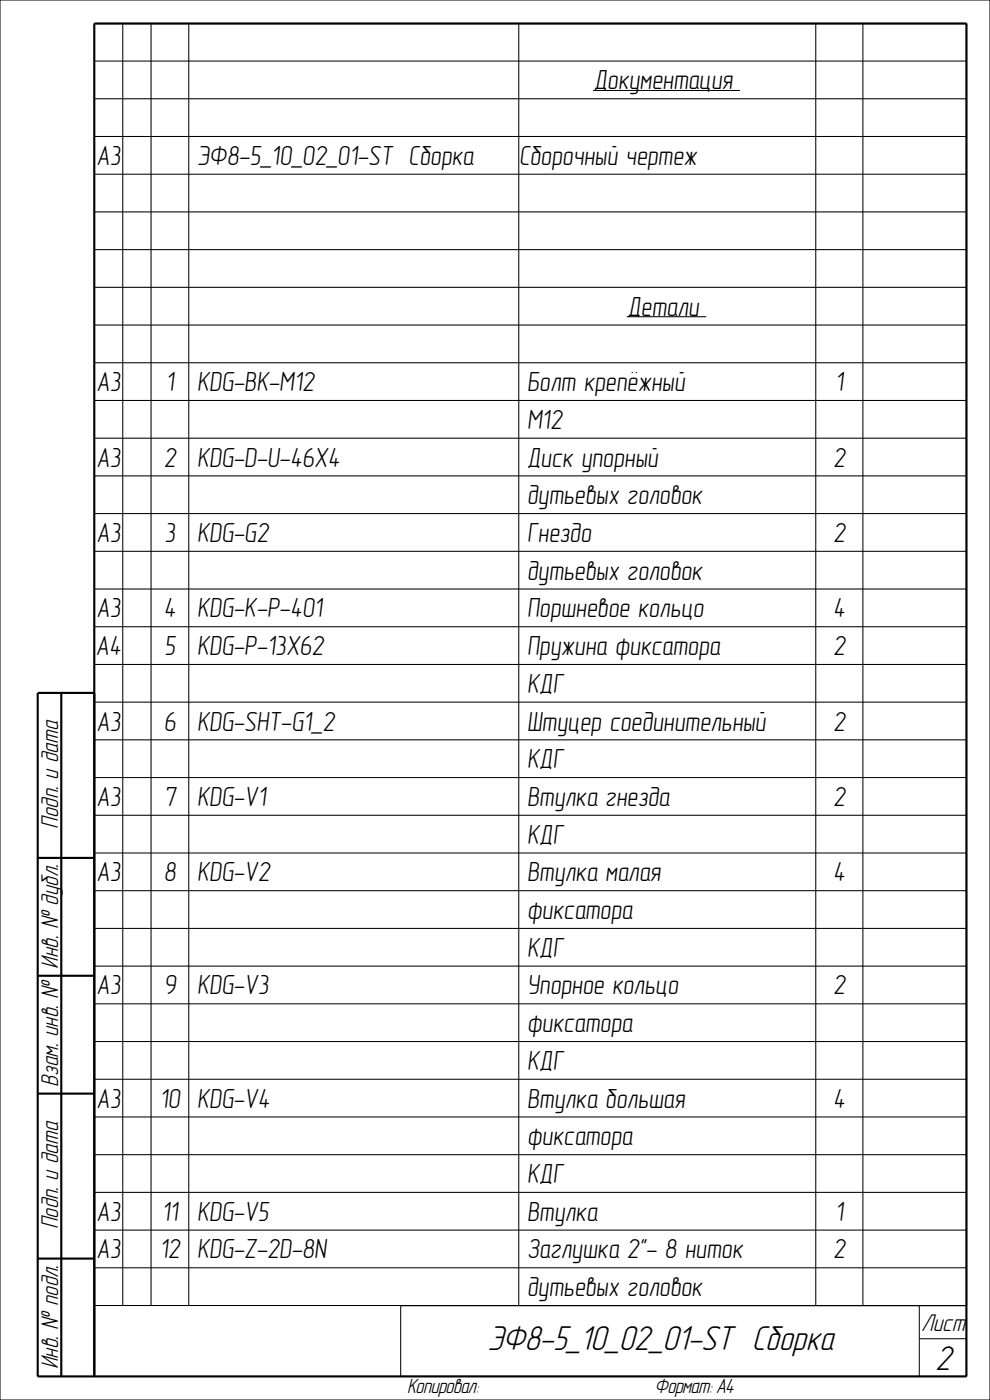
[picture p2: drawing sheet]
<svg xmlns="http://www.w3.org/2000/svg" width="210mm" height="297mm" viewBox="0 0 210 297" stroke-linecap="round" stroke-linejoin="round" font-family="sans-serif">
<defs><g id="words">
<g font-size="7.6">
<text x="103.4" y="286.4">ЭФ8-5_10_02_01-ST Сборка</text>
<text x="198.4" y="290.6">2</text>
</g>
<g font-size="5.9">
<text x="126" y="19">Документация</text>
<text x="20.5" y="35">А3</text>
<text x="41.8" y="35">ЭФ8-5_10_02_01-ST Сборка</text>
<text x="110.1" y="35">Сборочный чертеж</text>
<text x="133.1" y="67">Детали</text>
<text x="20.5" y="83">А3</text>
<text x="35.2" y="83">1</text>
<text x="41.8" y="83">KDG-BK-M12</text>
<text x="111.8" y="83">Болт крепёжный</text>
<text x="177.2" y="83">1</text>
<text x="111.8" y="91">М12</text>
<text x="20.5" y="99">А3</text>
<text x="34.8" y="99">2</text>
<text x="41.8" y="99">KDG-D-U-46X4</text>
<text x="111.8" y="99">Диск упорный</text>
<text x="176.8" y="99">2</text>
<text x="111.8" y="107">дутьевых головок</text>
<text x="20.5" y="115">А3</text>
<text x="34.9" y="115">3</text>
<text x="41.8" y="115">KDG-G2</text>
<text x="111.8" y="115">Гнездо</text>
<text x="176.8" y="115">2</text>
<text x="111.8" y="123">дутьевых головок</text>
<text x="20.5" y="131">А3</text>
<text x="34.8" y="131">4</text>
<text x="41.8" y="131">KDG-K-Р-401</text>
<text x="111.8" y="131">Поршневое кольцо</text>
<text x="176.8" y="131">4</text>
<text x="20.3" y="139">А4</text>
<text x="34.9" y="139">5</text>
<text x="41.8" y="139">KDG-P-13X62</text>
<text x="111.8" y="139">Пружина фиксатора</text>
<text x="176.8" y="139">2</text>
<text x="111.8" y="147">КДГ</text>
<text x="20.5" y="155">А3</text>
<text x="34.8" y="155">6</text>
<text x="41.8" y="155">KDG-SHT-G1_2</text>
<text x="111.8" y="155">Штуцер соединительный</text>
<text x="176.8" y="155">2</text>
<text x="111.8" y="163">КДГ</text>
<text x="20.5" y="171">А3</text>
<text x="34.8" y="171">7</text>
<text x="41.8" y="171">KDG-V1</text>
<text x="111.8" y="171">Втулка гнезда</text>
<text x="176.8" y="171">2</text>
<text x="111.8" y="179">КДГ</text>
<text x="20.5" y="187">А3</text>
<text x="34.8" y="187">8</text>
<text x="41.8" y="187">KDG-V2</text>
<text x="111.8" y="187">Втулка малая</text>
<text x="176.8" y="187">4</text>
<text x="111.8" y="195">фиксатора</text>
<text x="111.8" y="203">КДГ</text>
<text x="20.5" y="211">А3</text>
<text x="34.8" y="211">9</text>
<text x="41.8" y="211">KDG-V3</text>
<text x="111.8" y="211">Упорное кольцо</text>
<text x="176.8" y="211">2</text>
<text x="111.8" y="219">фиксатора</text>
<text x="111.8" y="227">КДГ</text>
<text x="20.5" y="235">А3</text>
<text x="33.9" y="235">10</text>
<text x="41.8" y="235">KDG-V4</text>
<text x="111.8" y="235">Втулка большая</text>
<text x="176.8" y="235">4</text>
<text x="111.8" y="243">фиксатора</text>
<text x="111.8" y="251">КДГ</text>
<text x="20.5" y="259">А3</text>
<text x="34.3" y="259">11</text>
<text x="41.8" y="259">KDG-V5</text>
<text x="111.8" y="259">Втулка</text>
<text x="177.2" y="259">1</text>
<text x="20.5" y="267">А3</text>
<text x="33.9" y="267">12</text>
<text x="41.8" y="267">KDG-Z-2D-8N</text>
<text x="111.8" y="267">Заглушка 2&quot;- 8 ниток</text>
<text x="176.8" y="267">2</text>
<text x="111.8" y="275">дутьевых головок</text>
</g>
<g font-size="5.3">
<text x="12.3" y="175.8" transform="rotate(-90 12.3 175.8)">Подп. и дата</text>
<text x="12.3" y="205.5" transform="rotate(-90 12.3 205.5)">Инв. № дубл.</text>
<text x="12.3" y="230.6" transform="rotate(-90 12.3 230.6)">Взам. инв. №</text>
<text x="12.3" y="260.8" transform="rotate(-90 12.3 260.8)">Подп. и дата</text>
<text x="195.4" y="282.3">Лист</text>
<text x="12.3" y="290.5" transform="rotate(-90 12.3 290.5)">Инв. № подл.</text>
</g>
<g font-size="4.4">
<text x="86.5" y="295.5">Копировал:</text>
<text x="139" y="295.5">Формат: А4</text>
</g>
</g></defs>
<path d="M13 147v145M20 147h-12v145h197v-287h-185v287M8 182h12M8 207h12M8 232h12M8 267h12" fill="none" stroke="#000" stroke-width=".45"/>
<g fill="none" stroke="#000" stroke-width=".22">
<path d="M0 0h210v297h-210zM20 13h185M26 5v272M32 5v272M40 5v272M110 5v272M125.8 19.2h31.2M173 5v272M183 5v272M20 21h185M20 29h185M20 37h185"/>
<path d="M20 45h185M20 53h185M20 61h185M20 69h185M20 77h185M132.9 67.2h16.9M20 85h185M20 93h185M20 101h185M20 109h185M20 117h185M20 125h185"/>
<path d="M20 133h185M20 141h185M20 149h185M20 157h185M20 165h185M20 173h185M20 181h185M20 189h185M20 197h185M20 205h185M20 213h185M20 221h185"/>
<path d="M20 229h185M20 237h185M20 245h185M20 253h185M20 261h185M20 269h185M195 277v15M205 277h-185v-272h185v287h-120v-15M195 284h10"/>
</g>
<use href="#words"/>
</svg>
